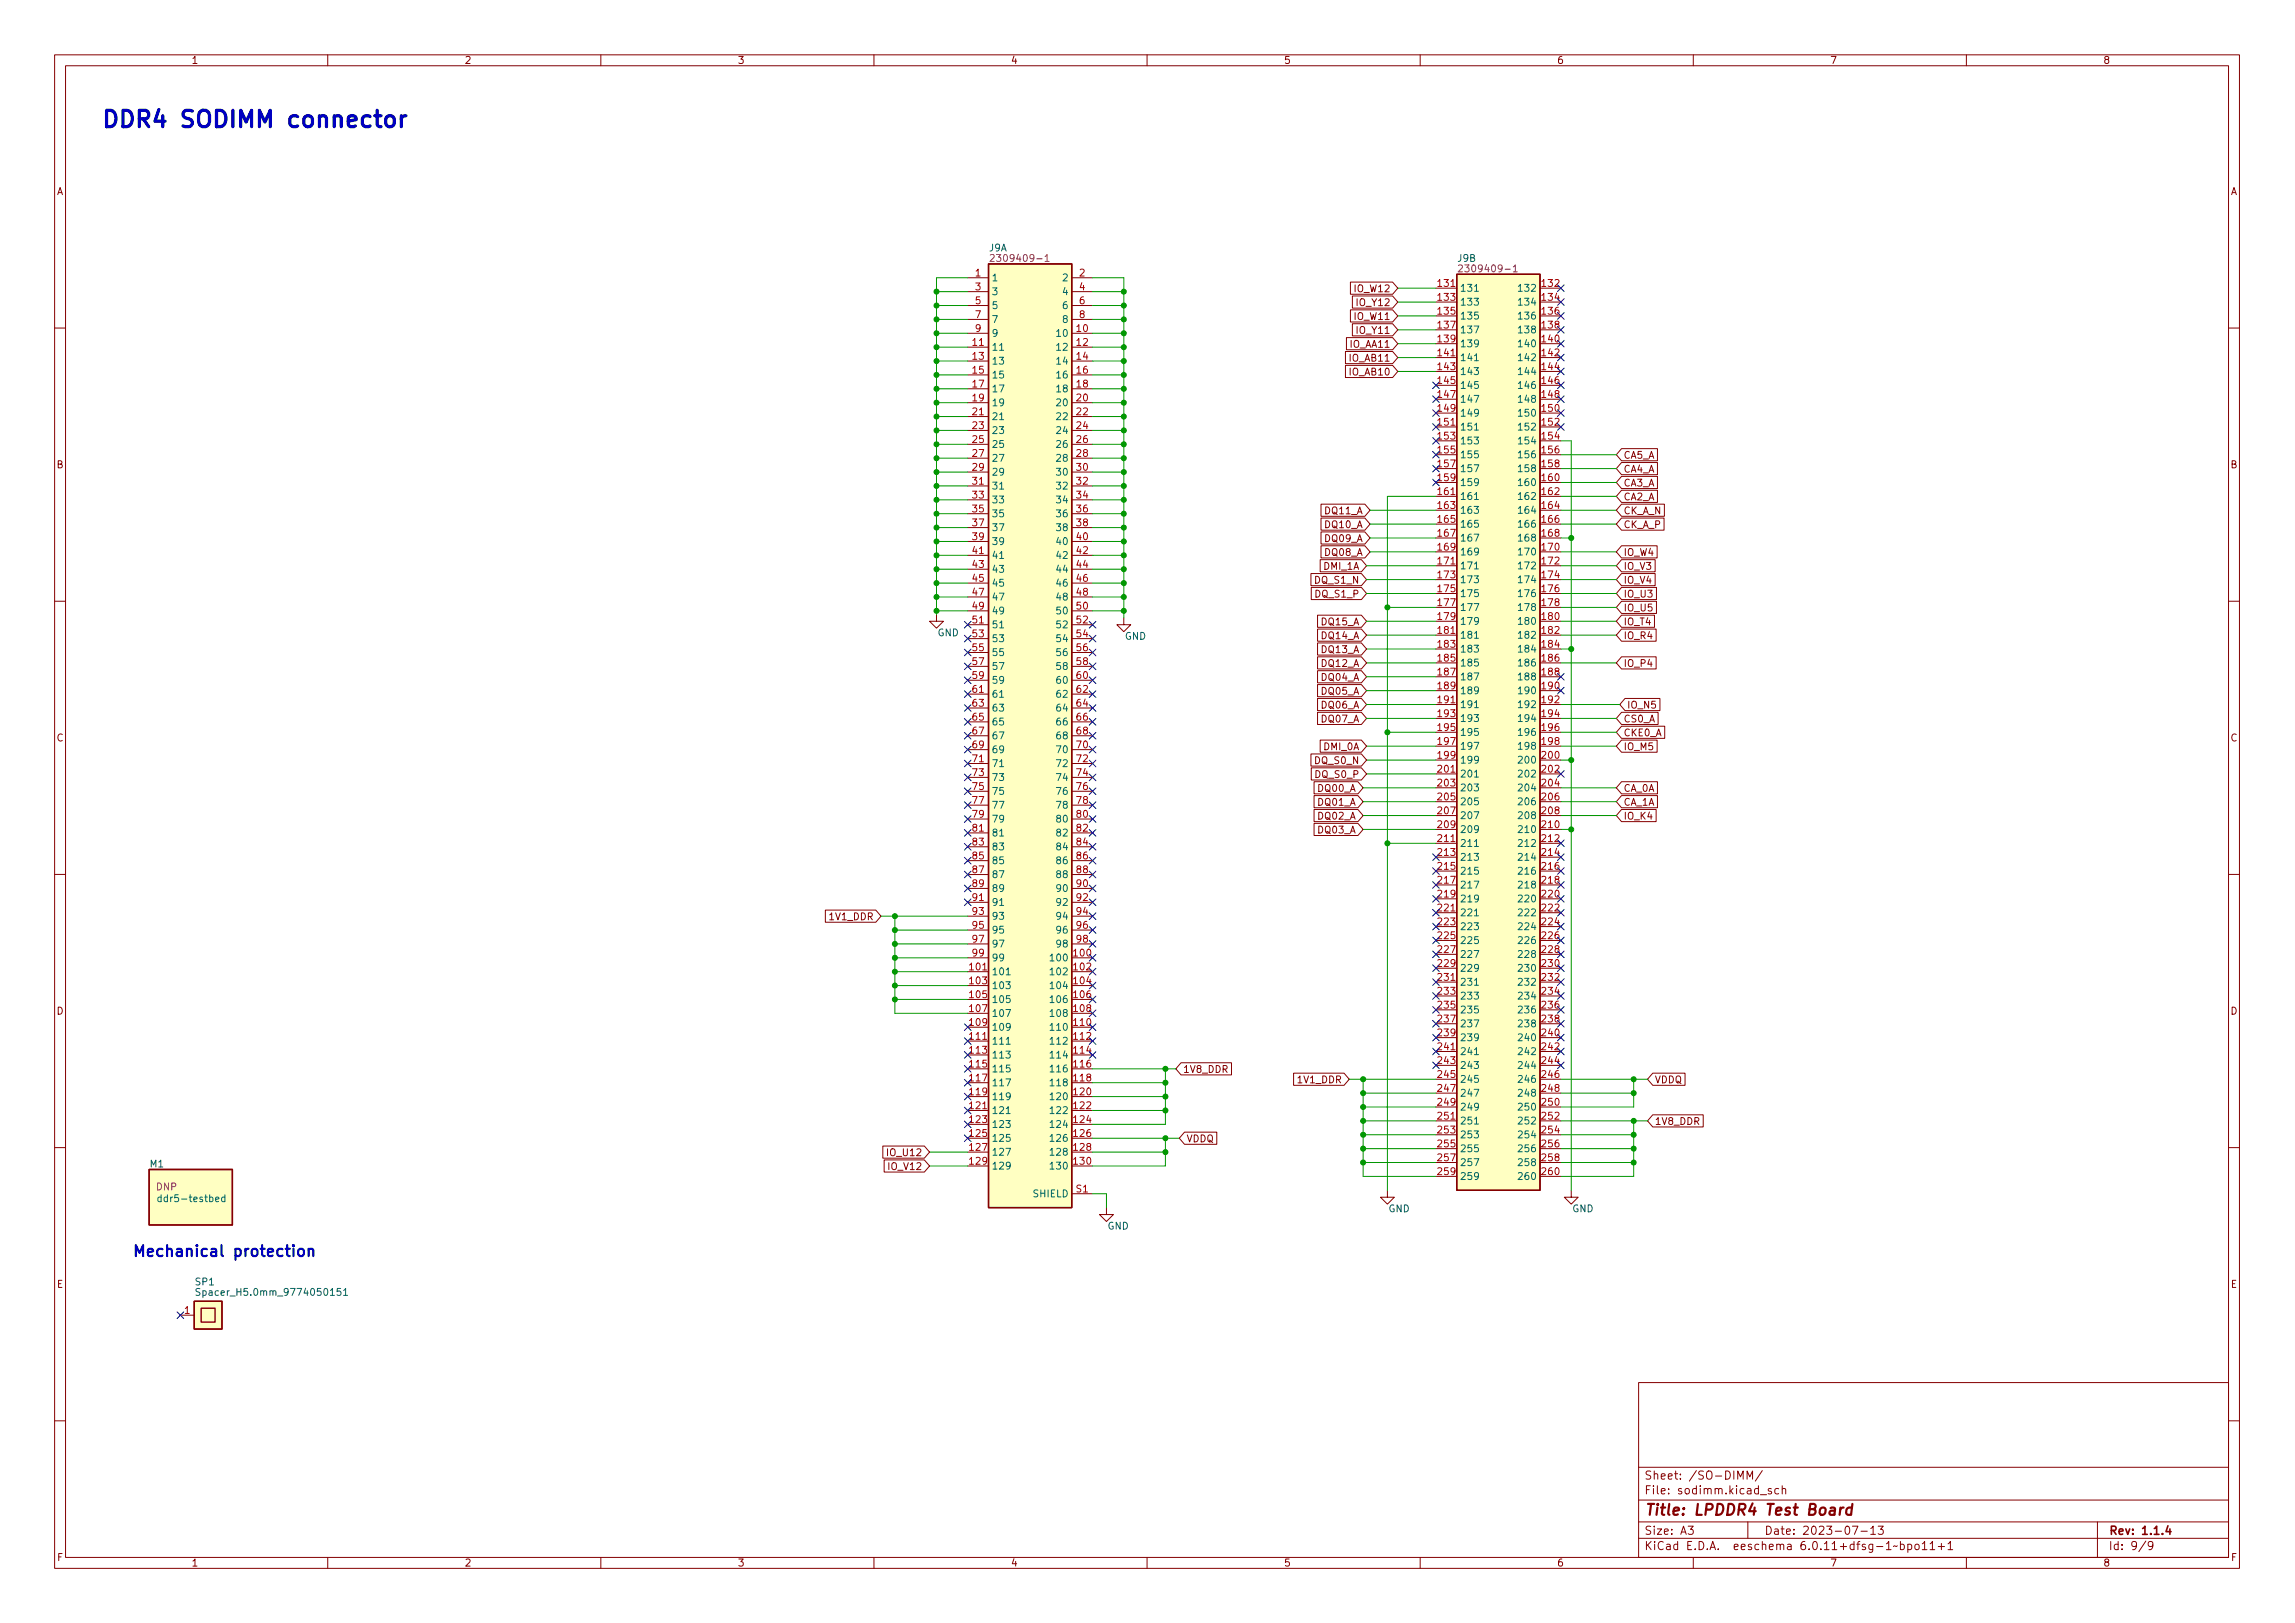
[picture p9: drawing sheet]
<svg xmlns="http://www.w3.org/2000/svg" width="420mm" height="297mm" viewBox="0 0 420 297" stroke-linecap="round" stroke-linejoin="round" font-family="sans-serif">
<defs><g id="words">
<g font-size="4.2" fill="#0000c2">
<text x="18.4" y="23.3">DDR4</text>
<text x="33.1" y="23.3">SODIMM</text>
<text x="53.3" y="23.3">connector</text>
</g>
<g font-size="2.8" fill="#0000c2">
<text x="24.1" y="230">Mechanical</text>
<text x="42.8" y="230">protection</text>
</g>
<g font-size="2.8" fill="#840000">
<text x="301" y="277.9">Title:</text>
<text x="310.2" y="277.9">LPDDR4</text>
<text x="323.7" y="277.9">Test</text>
<text x="331.6" y="277.9">Board</text>
</g>
<g font-size="2.1" fill="#840000">
<text x="301" y="273.9">File:</text>
<text x="301" y="271.2">Sheet:</text>
<text x="307.4" y="273.9">sodimm.kicad_sch</text>
<text x="309.2" y="271.2">/SO-DIMM/</text>
<text x="301" y="281.3">Size:</text>
<text x="307.6" y="281.3">A3</text>
<text x="323" y="281.3">Date:</text>
<text x="330" y="281.3">2023-07-13</text>
<text x="386" y="281.3">Rev:</text>
<text x="392.1" y="281.3">1.1.4</text>
<text x="301" y="284.1">KiCad</text>
<text x="308.7" y="284.1">E.D.A.</text>
<text x="317.6" y="284.1">eeschema</text>
<text x="330" y="284.1">6.0.11+dfsg-1~bpo11+1</text>
<text x="386" y="284.1">Id:</text>
<text x="390.1" y="284.1">9/9</text>
</g>
<g font-size="1.8" fill="#840000">
<text x="35" y="12.1">1</text>
<text x="85" y="12.1">2</text>
<text x="135" y="12.1">3</text>
<text x="185" y="12.1">4</text>
<text x="235" y="12.1">5</text>
<text x="285" y="12.1">6</text>
<text x="335" y="12.1">7</text>
<text x="385" y="12.1">8</text>
<text x="10.4" y="36.1">A</text>
<text x="408.4" y="36.1">A</text>
<text x="247.7" y="53.9">IO_W12</text>
<text x="247.7" y="58.9">IO_W11</text>
<text x="248.1" y="56.4">IO_Y12</text>
<text x="247" y="64">IO_AA11</text>
<text x="248.1" y="61.5">IO_Y11</text>
<text x="246.8" y="66.6">IO_AB11</text>
<text x="246.8" y="69.1">IO_AB10</text>
<text x="10.3" y="86.1">B</text>
<text x="297.2" y="89.4">CA3_A</text>
<text x="297.2" y="84.3">CA5_A</text>
<text x="297.2" y="86.9">CA4_A</text>
<text x="408.3" y="86.1">B</text>
<text x="242.3" y="94.5">DQ11_A</text>
<text x="297.2" y="92">CA2_A</text>
<text x="297.2" y="94.5">CK_A_N</text>
<text x="242.3" y="99.6">DQ09_A</text>
<text x="242.3" y="97">DQ10_A</text>
<text x="297.2" y="97">CK_A_P</text>
<text x="240.5" y="107.2">DQ_S1_N</text>
<text x="242.2" y="104.7">DMI_1A</text>
<text x="242.3" y="102.1">DQ08_A</text>
<text x="297.2" y="107.2">IO_V4</text>
<text x="297.2" y="102.1">IO_W4</text>
<text x="297.2" y="104.7">IO_V3</text>
<text x="240.5" y="109.7">DQ_S1_P</text>
<text x="297.2" y="112.3">IO_U5</text>
<text x="297.2" y="109.7">IO_U3</text>
<text x="241.7" y="114.8">DQ15_A</text>
<text x="241.7" y="117.4">DQ14_A</text>
<text x="241.7" y="119.9">DQ13_A</text>
<text x="297.2" y="117.4">IO_R4</text>
<text x="297.2" y="114.8">IO_T4</text>
<text x="241.7" y="122.4">DQ12_A</text>
<text x="241.7" y="125">DQ04_A</text>
<text x="297.2" y="122.4">IO_P4</text>
<text x="241.7" y="127.5">DQ05_A</text>
<text x="241.7" y="130.1">DQ06_A</text>
<text x="297.8" y="130.1">IO_N5</text>
<text x="10.3" y="136.1">C</text>
<text x="241.7" y="132.6">DQ07_A</text>
<text x="242.2" y="137.7">DMI_0A</text>
<text x="297.2" y="137.7">IO_M5</text>
<text x="297.2" y="135.1">CKE0_A</text>
<text x="297.2" y="132.6">CS0_A</text>
<text x="408.3" y="136.1">C</text>
<text x="240.5" y="140.2">DQ_S0_N</text>
<text x="240.5" y="142.8">DQ_S0_P</text>
<text x="241.1" y="145.3">DQ00_A</text>
<text x="241.1" y="147.8">DQ01_A</text>
<text x="297.2" y="145.3">CA_0A</text>
<text x="297.2" y="147.8">CA_1A</text>
<text x="241.1" y="152.9">DQ03_A</text>
<text x="241.1" y="150.4">DQ02_A</text>
<text x="297.2" y="150.4">IO_K4</text>
<text x="151.6" y="168.8">1V1_DDR</text>
<text x="10.3" y="186.1">D</text>
<text x="408.3" y="186.1">D</text>
<text x="216.5" y="196.7">1V8_DDR</text>
<text x="237.3" y="198.6">1V1_DDR</text>
<text x="302.9" y="198.6">VDDQ</text>
<text x="217.2" y="209.4">VDDQ</text>
<text x="302.9" y="206.3">1V8_DDR</text>
<text x="162.1" y="212">IO_U12</text>
<text x="162.3" y="214.5">IO_V12</text>
<text x="10.3" y="236.1">E</text>
<text x="408.3" y="236.1">E</text>
<text x="10.4" y="286.1">F</text>
<text x="35" y="287.1">1</text>
<text x="85" y="287.1">2</text>
<text x="135" y="287.1">3</text>
<text x="185" y="287.1">4</text>
<text x="235" y="287.1">5</text>
<text x="285" y="287.1">6</text>
<text x="335" y="287.1">7</text>
<text x="385" y="287.1">8</text>
<text x="408.4" y="286.1">F</text>
</g>
<g font-size="1.8" fill="#006464">
<text x="181" y="46.4">J9A</text>
<text x="181.5" y="51.9">1</text>
<text x="194.3" y="51.9">2</text>
<text x="266.7" y="48.3">J9B</text>
<text x="267.2" y="53.8">131</text>
<text x="277.6" y="53.8">132</text>
<text x="181.5" y="54.4">3</text>
<text x="181.5" y="56.9">5</text>
<text x="181.5" y="59.5">7</text>
<text x="194.3" y="54.4">4</text>
<text x="194.3" y="56.9">6</text>
<text x="194.3" y="59.5">8</text>
<text x="267.2" y="56.3">133</text>
<text x="267.2" y="58.8">135</text>
<text x="277.6" y="56.3">134</text>
<text x="277.6" y="58.8">136</text>
<text x="181.5" y="64.6">11</text>
<text x="181.5" y="62">9</text>
<text x="193.1" y="62">10</text>
<text x="193.1" y="64.6">12</text>
<text x="267.2" y="61.4">137</text>
<text x="267.2" y="63.9">139</text>
<text x="277.6" y="61.4">138</text>
<text x="277.6" y="63.9">140</text>
<text x="181.5" y="67.1">13</text>
<text x="181.5" y="69.6">15</text>
<text x="193.1" y="67.1">14</text>
<text x="193.1" y="69.6">16</text>
<text x="267.2" y="66.5">141</text>
<text x="267.2" y="69">143</text>
<text x="267.2" y="71.5">145</text>
<text x="277.6" y="66.5">142</text>
<text x="277.6" y="69">144</text>
<text x="277.6" y="71.5">146</text>
<text x="181.5" y="72.2">17</text>
<text x="181.5" y="74.7">19</text>
<text x="181.5" y="77.3">21</text>
<text x="193.1" y="72.2">18</text>
<text x="193.1" y="74.7">20</text>
<text x="193.1" y="77.3">22</text>
<text x="267.2" y="74.1">147</text>
<text x="267.2" y="76.6">149</text>
<text x="277.6" y="74.1">148</text>
<text x="277.6" y="76.6">150</text>
<text x="181.5" y="79.8">23</text>
<text x="181.5" y="82.3">25</text>
<text x="193.1" y="79.8">24</text>
<text x="193.1" y="82.3">26</text>
<text x="267.2" y="79.2">151</text>
<text x="267.2" y="81.7">153</text>
<text x="277.6" y="79.2">152</text>
<text x="277.6" y="81.7">154</text>
<text x="181.5" y="84.9">27</text>
<text x="181.5" y="87.4">29</text>
<text x="181.5" y="90">31</text>
<text x="193.1" y="84.9">28</text>
<text x="193.1" y="87.4">30</text>
<text x="193.1" y="90">32</text>
<text x="267.2" y="84.2">155</text>
<text x="267.2" y="86.8">157</text>
<text x="267.2" y="89.3">159</text>
<text x="277.6" y="84.2">156</text>
<text x="277.6" y="86.8">158</text>
<text x="277.6" y="89.3">160</text>
<text x="181.5" y="92.5">33</text>
<text x="181.5" y="95">35</text>
<text x="193.1" y="92.5">34</text>
<text x="193.1" y="95">36</text>
<text x="267.2" y="91.9">161</text>
<text x="267.2" y="94.4">163</text>
<text x="277.6" y="91.9">162</text>
<text x="277.6" y="94.4">164</text>
<text x="181.5" y="97.6">37</text>
<text x="181.5" y="100.1">39</text>
<text x="193.1" y="97.6">38</text>
<text x="193.1" y="100.1">40</text>
<text x="267.2" y="96.9">165</text>
<text x="267.2" y="99.5">167</text>
<text x="277.6" y="96.9">166</text>
<text x="277.6" y="99.5">168</text>
<text x="181.5" y="102.7">41</text>
<text x="181.5" y="105.2">43</text>
<text x="181.5" y="107.7">45</text>
<text x="193.1" y="102.7">42</text>
<text x="193.1" y="105.2">44</text>
<text x="193.1" y="107.7">46</text>
<text x="267.2" y="102">169</text>
<text x="267.2" y="104.6">171</text>
<text x="267.2" y="107.1">173</text>
<text x="277.6" y="102">170</text>
<text x="277.6" y="104.6">172</text>
<text x="277.6" y="107.1">174</text>
<text x="181.5" y="110.3">47</text>
<text x="181.5" y="112.8">49</text>
<text x="193.1" y="110.3">48</text>
<text x="193.1" y="112.8">50</text>
<text x="267.2" y="109.6">175</text>
<text x="267.2" y="112.2">177</text>
<text x="277.6" y="109.6">176</text>
<text x="277.6" y="112.2">178</text>
<text x="171.6" y="116.8">GND</text>
<text x="181.5" y="115.4">51</text>
<text x="181.5" y="117.9">53</text>
<text x="193.1" y="115.4">52</text>
<text x="193.1" y="117.9">54</text>
<text x="205.9" y="117.5">GND</text>
<text x="267.2" y="114.7">179</text>
<text x="267.2" y="117.3">181</text>
<text x="267.2" y="119.8">183</text>
<text x="277.6" y="114.7">180</text>
<text x="277.6" y="117.3">182</text>
<text x="277.6" y="119.8">184</text>
<text x="181.5" y="120.4">55</text>
<text x="181.5" y="123">57</text>
<text x="181.5" y="125.5">59</text>
<text x="193.1" y="120.4">56</text>
<text x="193.1" y="123">58</text>
<text x="193.1" y="125.5">60</text>
<text x="267.2" y="122.3">185</text>
<text x="267.2" y="124.9">187</text>
<text x="277.6" y="122.3">186</text>
<text x="277.6" y="124.9">188</text>
<text x="181.5" y="128.1">61</text>
<text x="181.5" y="130.6">63</text>
<text x="193.1" y="128.1">62</text>
<text x="193.1" y="130.6">64</text>
<text x="267.2" y="127.4">189</text>
<text x="267.2" y="130">191</text>
<text x="277.6" y="127.4">190</text>
<text x="277.6" y="130">192</text>
<text x="181.5" y="133.1">65</text>
<text x="181.5" y="135.7">67</text>
<text x="193.1" y="133.1">66</text>
<text x="193.1" y="135.7">68</text>
<text x="267.2" y="132.5">193</text>
<text x="267.2" y="135">195</text>
<text x="267.2" y="137.6">197</text>
<text x="277.6" y="132.5">194</text>
<text x="277.6" y="135">196</text>
<text x="277.6" y="137.6">198</text>
<text x="181.5" y="138.2">69</text>
<text x="181.5" y="140.8">71</text>
<text x="181.5" y="143.3">73</text>
<text x="193.1" y="138.2">70</text>
<text x="193.1" y="140.8">72</text>
<text x="193.1" y="143.3">74</text>
<text x="267.2" y="140.1">199</text>
<text x="267.2" y="142.7">201</text>
<text x="277.6" y="140.1">200</text>
<text x="277.6" y="142.7">202</text>
<text x="181.5" y="145.8">75</text>
<text x="181.5" y="148.4">77</text>
<text x="193.1" y="145.8">76</text>
<text x="193.1" y="148.4">78</text>
<text x="267.2" y="145.2">203</text>
<text x="267.2" y="147.7">205</text>
<text x="277.6" y="145.2">204</text>
<text x="277.6" y="147.7">206</text>
<text x="181.5" y="150.9">79</text>
<text x="181.5" y="153.5">81</text>
<text x="181.5" y="156">83</text>
<text x="193.1" y="150.9">80</text>
<text x="193.1" y="153.5">82</text>
<text x="193.1" y="156">84</text>
<text x="267.2" y="150.3">207</text>
<text x="267.2" y="152.8">209</text>
<text x="267.2" y="155.4">211</text>
<text x="277.6" y="150.3">208</text>
<text x="277.6" y="152.8">210</text>
<text x="277.6" y="155.4">212</text>
<text x="181.5" y="158.5">85</text>
<text x="181.5" y="161.1">87</text>
<text x="193.1" y="158.5">86</text>
<text x="193.1" y="161.1">88</text>
<text x="267.2" y="157.9">213</text>
<text x="267.2" y="160.4">215</text>
<text x="277.6" y="157.9">214</text>
<text x="277.6" y="160.4">216</text>
<text x="181.5" y="163.6">89</text>
<text x="181.5" y="166.2">91</text>
<text x="193.1" y="163.6">90</text>
<text x="193.1" y="166.2">92</text>
<text x="267.2" y="163">217</text>
<text x="267.2" y="165.5">219</text>
<text x="277.6" y="163">218</text>
<text x="277.6" y="165.5">220</text>
<text x="181.5" y="168.7">93</text>
<text x="181.5" y="171.2">95</text>
<text x="181.5" y="173.8">97</text>
<text x="193.1" y="168.7">94</text>
<text x="193.1" y="171.2">96</text>
<text x="193.1" y="173.8">98</text>
<text x="267.2" y="168.1">221</text>
<text x="267.2" y="170.6">223</text>
<text x="267.2" y="173.1">225</text>
<text x="277.6" y="168.1">222</text>
<text x="277.6" y="170.6">224</text>
<text x="277.6" y="173.1">226</text>
<text x="181.5" y="178.9">101</text>
<text x="181.5" y="176.3">99</text>
<text x="191.9" y="176.3">100</text>
<text x="191.9" y="178.9">102</text>
<text x="267.2" y="175.7">227</text>
<text x="267.2" y="178.2">229</text>
<text x="277.6" y="175.7">228</text>
<text x="277.6" y="178.2">230</text>
<text x="181.5" y="181.4">103</text>
<text x="181.5" y="183.9">105</text>
<text x="191.9" y="181.4">104</text>
<text x="191.9" y="183.9">106</text>
<text x="267.2" y="180.8">231</text>
<text x="267.2" y="183.3">233</text>
<text x="267.2" y="185.8">235</text>
<text x="277.6" y="180.8">232</text>
<text x="277.6" y="183.3">234</text>
<text x="277.6" y="185.8">236</text>
<text x="181.5" y="186.5">107</text>
<text x="181.5" y="189">109</text>
<text x="181.5" y="191.6">111</text>
<text x="191.9" y="186.5">108</text>
<text x="191.9" y="189">110</text>
<text x="191.9" y="191.6">112</text>
<text x="267.2" y="188.4">237</text>
<text x="267.2" y="190.9">239</text>
<text x="277.6" y="188.4">238</text>
<text x="277.6" y="190.9">240</text>
<text x="181.5" y="194.1">113</text>
<text x="181.5" y="196.6">115</text>
<text x="191.9" y="194.1">114</text>
<text x="191.9" y="196.6">116</text>
<text x="267.2" y="193.5">241</text>
<text x="267.2" y="196">243</text>
<text x="277.6" y="193.5">242</text>
<text x="277.6" y="196">244</text>
<text x="181.5" y="199.2">117</text>
<text x="181.5" y="201.7">119</text>
<text x="191.9" y="199.2">118</text>
<text x="191.9" y="201.7">120</text>
<text x="267.2" y="198.5">245</text>
<text x="267.2" y="201.1">247</text>
<text x="267.2" y="203.6">249</text>
<text x="277.6" y="198.5">246</text>
<text x="277.6" y="201.1">248</text>
<text x="277.6" y="203.6">250</text>
<text x="181.5" y="204.3">121</text>
<text x="181.5" y="206.8">123</text>
<text x="181.5" y="209.3">125</text>
<text x="191.9" y="204.3">122</text>
<text x="191.9" y="206.8">124</text>
<text x="191.9" y="209.3">126</text>
<text x="267.2" y="206.2">251</text>
<text x="267.2" y="208.7">253</text>
<text x="277.6" y="206.2">252</text>
<text x="277.6" y="208.7">254</text>
<text x="27.3" y="214">M1</text>
<text x="181.5" y="211.9">127</text>
<text x="181.5" y="214.4">129</text>
<text x="191.9" y="211.9">128</text>
<text x="191.9" y="214.4">130</text>
<text x="267.2" y="211.2">255</text>
<text x="267.2" y="213.8">257</text>
<text x="277.6" y="211.2">256</text>
<text x="277.6" y="213.8">258</text>
<text x="28.6" y="220.4">ddr5-testbed</text>
<text x="189" y="219.5">SHIELD</text>
<text x="267.2" y="216.3">259</text>
<text x="277.6" y="216.3">260</text>
<text x="202.7" y="225.4">GND</text>
<text x="254.1" y="222.2">GND</text>
<text x="287.8" y="222.2">GND</text>
<text x="35.6" y="237.5">Spacer_H5.0mm_9774050151</text>
<text x="35.6" y="235.6">SP1</text>
</g>
<g font-size="1.8" fill="#a90000">
<text x="178.4" y="50.6">1</text>
<text x="178.4" y="53.1">3</text>
<text x="197.4" y="50.6">2</text>
<text x="197.4" y="53.1">4</text>
<text x="262.9" y="52.5">131</text>
<text x="282" y="52.5">132</text>
<text x="178.4" y="55.7">5</text>
<text x="178.4" y="58.2">7</text>
<text x="197.4" y="55.7">6</text>
<text x="197.4" y="58.2">8</text>
<text x="262.9" y="55">133</text>
<text x="262.9" y="57.6">135</text>
<text x="282" y="55">134</text>
<text x="282" y="57.6">136</text>
<text x="177.8" y="63.3">11</text>
<text x="177.8" y="65.8">13</text>
<text x="178.4" y="60.7">9</text>
<text x="196.8" y="60.7">10</text>
<text x="196.8" y="63.3">12</text>
<text x="196.8" y="65.8">14</text>
<text x="262.9" y="60.1">137</text>
<text x="262.9" y="62.6">139</text>
<text x="262.9" y="65.2">141</text>
<text x="282" y="60.1">138</text>
<text x="282" y="62.6">140</text>
<text x="282" y="65.2">142</text>
<text x="177.8" y="68.4">15</text>
<text x="177.8" y="70.9">17</text>
<text x="196.8" y="68.4">16</text>
<text x="196.8" y="70.9">18</text>
<text x="262.9" y="67.7">143</text>
<text x="262.9" y="70.3">145</text>
<text x="282" y="67.7">144</text>
<text x="282" y="70.3">146</text>
<text x="177.8" y="73.4">19</text>
<text x="177.8" y="76">21</text>
<text x="196.8" y="73.4">20</text>
<text x="196.8" y="76">22</text>
<text x="262.9" y="72.8">147</text>
<text x="262.9" y="75.3">149</text>
<text x="262.9" y="77.9">151</text>
<text x="282" y="72.8">148</text>
<text x="282" y="75.3">150</text>
<text x="282" y="77.9">152</text>
<text x="177.8" y="78.5">23</text>
<text x="177.8" y="81.1">25</text>
<text x="177.8" y="83.6">27</text>
<text x="196.8" y="78.5">24</text>
<text x="196.8" y="81.1">26</text>
<text x="196.8" y="83.6">28</text>
<text x="262.9" y="80.4">153</text>
<text x="262.9" y="83">155</text>
<text x="282" y="80.4">154</text>
<text x="282" y="83">156</text>
<text x="177.8" y="86.1">29</text>
<text x="177.8" y="88.7">31</text>
<text x="196.8" y="86.1">30</text>
<text x="196.8" y="88.7">32</text>
<text x="262.9" y="85.5">157</text>
<text x="262.9" y="88">159</text>
<text x="282" y="85.5">158</text>
<text x="282" y="88">160</text>
<text x="177.8" y="91.2">33</text>
<text x="177.8" y="93.8">35</text>
<text x="196.8" y="91.2">34</text>
<text x="196.8" y="93.8">36</text>
<text x="262.9" y="90.6">161</text>
<text x="262.9" y="93.1">163</text>
<text x="262.9" y="95.7">165</text>
<text x="282" y="90.6">162</text>
<text x="282" y="93.1">164</text>
<text x="282" y="95.7">166</text>
<text x="177.8" y="96.3">37</text>
<text x="177.8" y="98.8">39</text>
<text x="177.8" y="101.4">41</text>
<text x="196.8" y="96.3">38</text>
<text x="196.8" y="98.8">40</text>
<text x="196.8" y="101.4">42</text>
<text x="262.9" y="98.2">167</text>
<text x="262.9" y="100.7">169</text>
<text x="282" y="98.2">168</text>
<text x="282" y="100.7">170</text>
<text x="177.8" y="103.9">43</text>
<text x="177.8" y="106.5">45</text>
<text x="196.8" y="103.9">44</text>
<text x="196.8" y="106.5">46</text>
<text x="262.9" y="103.3">171</text>
<text x="262.9" y="105.8">173</text>
<text x="282" y="103.3">172</text>
<text x="282" y="105.8">174</text>
<text x="177.8" y="109">47</text>
<text x="177.8" y="111.5">49</text>
<text x="196.8" y="109">48</text>
<text x="196.8" y="111.5">50</text>
<text x="262.9" y="108.4">175</text>
<text x="262.9" y="110.9">177</text>
<text x="262.9" y="113.4">179</text>
<text x="282" y="108.4">176</text>
<text x="282" y="110.9">178</text>
<text x="282" y="113.4">180</text>
<text x="177.8" y="114.1">51</text>
<text x="177.8" y="116.6">53</text>
<text x="177.8" y="119.2">55</text>
<text x="196.8" y="114.1">52</text>
<text x="196.8" y="116.6">54</text>
<text x="196.8" y="119.2">56</text>
<text x="262.9" y="116">181</text>
<text x="262.9" y="118.5">183</text>
<text x="282" y="116">182</text>
<text x="282" y="118.5">184</text>
<text x="177.8" y="121.7">57</text>
<text x="177.8" y="124.2">59</text>
<text x="196.8" y="121.7">58</text>
<text x="196.8" y="124.2">60</text>
<text x="262.9" y="121.1">185</text>
<text x="262.9" y="123.6">187</text>
<text x="282" y="121.1">186</text>
<text x="282" y="123.6">188</text>
<text x="177.8" y="126.8">61</text>
<text x="177.8" y="129.3">63</text>
<text x="177.8" y="131.9">65</text>
<text x="196.8" y="126.8">62</text>
<text x="196.8" y="129.3">64</text>
<text x="196.8" y="131.9">66</text>
<text x="262.9" y="126.1">189</text>
<text x="262.9" y="128.7">191</text>
<text x="262.9" y="131.2">193</text>
<text x="282" y="126.1">190</text>
<text x="282" y="128.7">192</text>
<text x="282" y="131.2">194</text>
<text x="177.8" y="134.4">67</text>
<text x="177.8" y="136.9">69</text>
<text x="196.8" y="134.4">68</text>
<text x="196.8" y="136.9">70</text>
<text x="262.9" y="133.8">195</text>
<text x="262.9" y="136.3">197</text>
<text x="282" y="133.8">196</text>
<text x="282" y="136.3">198</text>
<text x="177.8" y="139.5">71</text>
<text x="177.8" y="142">73</text>
<text x="196.8" y="139.5">72</text>
<text x="196.8" y="142">74</text>
<text x="262.9" y="138.8">199</text>
<text x="262.9" y="141.4">201</text>
<text x="262.9" y="143.9">203</text>
<text x="282" y="138.8">200</text>
<text x="282" y="141.4">202</text>
<text x="282" y="143.9">204</text>
<text x="177.8" y="144.6">75</text>
<text x="177.8" y="147.1">77</text>
<text x="177.8" y="149.6">79</text>
<text x="196.8" y="144.6">76</text>
<text x="196.8" y="147.1">78</text>
<text x="196.8" y="149.6">80</text>
<text x="262.9" y="146.5">205</text>
<text x="262.9" y="149">207</text>
<text x="282" y="146.5">206</text>
<text x="282" y="149">208</text>
<text x="177.8" y="152.2">81</text>
<text x="177.8" y="154.7">83</text>
<text x="196.8" y="152.2">82</text>
<text x="196.8" y="154.7">84</text>
<text x="262.9" y="151.5">209</text>
<text x="262.9" y="154.1">211</text>
<text x="282" y="151.5">210</text>
<text x="282" y="154.1">212</text>
<text x="177.8" y="157.3">85</text>
<text x="177.8" y="159.8">87</text>
<text x="196.8" y="157.3">86</text>
<text x="196.8" y="159.8">88</text>
<text x="262.9" y="156.6">213</text>
<text x="262.9" y="159.2">215</text>
<text x="262.9" y="161.7">217</text>
<text x="282" y="156.6">214</text>
<text x="282" y="159.2">216</text>
<text x="282" y="161.7">218</text>
<text x="177.8" y="162.3">89</text>
<text x="177.8" y="164.9">91</text>
<text x="177.8" y="167.4">93</text>
<text x="196.8" y="162.3">90</text>
<text x="196.8" y="164.9">92</text>
<text x="196.8" y="167.4">94</text>
<text x="262.9" y="164.2">219</text>
<text x="262.9" y="166.8">221</text>
<text x="282" y="164.2">220</text>
<text x="282" y="166.8">222</text>
<text x="177.8" y="170">95</text>
<text x="177.8" y="172.5">97</text>
<text x="196.8" y="170">96</text>
<text x="196.8" y="172.5">98</text>
<text x="262.9" y="169.3">223</text>
<text x="262.9" y="171.9">225</text>
<text x="282" y="169.3">224</text>
<text x="282" y="171.9">226</text>
<text x="177.2" y="177.6">101</text>
<text x="177.8" y="175">99</text>
<text x="196.2" y="175">100</text>
<text x="196.2" y="177.6">102</text>
<text x="262.9" y="174.4">227</text>
<text x="262.9" y="176.9">229</text>
<text x="262.9" y="179.5">231</text>
<text x="282" y="174.4">228</text>
<text x="282" y="176.9">230</text>
<text x="282" y="179.5">232</text>
<text x="177.2" y="180.1">103</text>
<text x="177.2" y="182.7">105</text>
<text x="177.2" y="185.2">107</text>
<text x="196.2" y="180.1">104</text>
<text x="196.2" y="182.7">106</text>
<text x="196.2" y="185.2">108</text>
<text x="262.9" y="182">233</text>
<text x="262.9" y="184.6">235</text>
<text x="282" y="182">234</text>
<text x="282" y="184.6">236</text>
<text x="177.2" y="187.7">109</text>
<text x="177.2" y="190.3">111</text>
<text x="196.2" y="187.7">110</text>
<text x="196.2" y="190.3">112</text>
<text x="262.9" y="187.1">237</text>
<text x="262.9" y="189.6">239</text>
<text x="282" y="187.1">238</text>
<text x="282" y="189.6">240</text>
<text x="177.2" y="192.8">113</text>
<text x="177.2" y="195.4">115</text>
<text x="177.2" y="197.9">117</text>
<text x="196.2" y="192.8">114</text>
<text x="196.2" y="195.4">116</text>
<text x="196.2" y="197.9">118</text>
<text x="262.9" y="192.2">241</text>
<text x="262.9" y="194.7">243</text>
<text x="262.9" y="197.3">245</text>
<text x="282" y="192.2">242</text>
<text x="282" y="194.7">244</text>
<text x="282" y="197.3">246</text>
<text x="177.2" y="200.4">119</text>
<text x="177.2" y="203">121</text>
<text x="196.2" y="200.4">120</text>
<text x="196.2" y="203">122</text>
<text x="262.9" y="199.8">247</text>
<text x="262.9" y="202.3">249</text>
<text x="282" y="199.8">248</text>
<text x="282" y="202.3">250</text>
<text x="177.2" y="205.5">123</text>
<text x="177.2" y="208.1">125</text>
<text x="196.2" y="205.5">124</text>
<text x="196.2" y="208.1">126</text>
<text x="262.9" y="204.9">251</text>
<text x="262.9" y="207.4">253</text>
<text x="262.9" y="210">255</text>
<text x="282" y="204.9">252</text>
<text x="282" y="207.4">254</text>
<text x="282" y="210">256</text>
<text x="177.2" y="210.6">127</text>
<text x="177.2" y="213.1">129</text>
<text x="196.2" y="210.6">128</text>
<text x="196.2" y="213.1">130</text>
<text x="262.9" y="212.5">257</text>
<text x="262.9" y="215">259</text>
<text x="282" y="212.5">258</text>
<text x="282" y="215">260</text>
<text x="196.8" y="218.2">S1</text>
<text x="33.6" y="240.4">1</text>
</g>
<g font-size="1.8" fill="#840084">
<text x="181" y="48.3">2309409-1</text>
<text x="266.7" y="50.2">2309409-1</text>
<text x="28.5" y="218.2">DNP</text>
</g>
</g></defs>
<g fill="none" stroke="#840000" stroke-width=".18">
<path d="M10 10h400v277h-400zM12 12h396v273h-396zM60 10v2M110 10v2M160 10v2M210 10v2M260 10v2M310 10v2M360 10v2M177.2 50.8h3.8M177.2 53.4h3.8M177.2 55.9h3.8"/>
<path d="M177.2 58.5h3.8M196.2 50.8h3.8M196.2 53.4h3.8M196.2 55.9h3.8M196.2 58.5h3.8M247.2 51.6h7.8l.9 1.1-.9 1.2h-7.8zM247.2 56.7h7.8l.9 1.1-.9 1.1h-7.8zM247.6 54.2h7.4l.9 1.1-.9 1.1h-7.4zM247.6 59.3h7.4l.9 1.1-.9 1.1h-7.4zM262.9 52.7h3.8M262.9 55.3h3.8M262.9 57.8h3.8"/>
<path d="M281.9 52.7h3.8M281.9 55.3h3.8M281.9 57.8h3.8M10 60h2M177.2 61h3.8M177.2 63.5h3.8M177.2 66.1h3.8M177.2 68.6h3.8M177.2 71.2h3.8M177.2 73.7h3.8M177.2 76.2h3.8M177.2 78.8h3.8"/>
<path d="M196.2 61h3.8M196.2 63.5h3.8M196.2 66.1h3.8M196.2 68.6h3.8M196.2 71.2h3.8M196.2 73.7h3.8M196.2 76.2h3.8M196.2 78.8h3.8M246.3 64.3h8.7l.9 1.1-.9 1.2h-8.7zM246.3 66.9h8.7l.9 1.1-.9 1.1h-8.7zM246.5 61.8h8.5l.9 1.1-.9 1.1h-8.5zM253.6 66.1h.7"/>
<path d="M262.9 60.4h3.8M262.9 62.9h3.8M262.9 65.4h3.8M262.9 68h3.8M262.9 70.5h3.8M262.9 73.1h3.8M262.9 75.6h3.8M262.9 78.1h3.8M281.9 60.4h3.8M281.9 62.9h3.8M281.9 65.4h3.8M281.9 68h3.8"/>
<path d="M281.9 70.5h3.8M281.9 73.1h3.8M281.9 75.6h3.8M281.9 78.1h3.8M408 60h2M177.2 81.3h3.8M177.2 83.9h3.8M177.2 86.4h3.8M177.2 88.9h3.8M177.2 91.5h3.8M177.2 94h3.8M177.2 96.6h3.8"/>
<path d="M177.2 99.1h3.8M196.2 81.3h3.8M196.2 83.9h3.8M196.2 86.4h3.8M196.2 88.9h3.8M196.2 91.5h3.8M196.2 94h3.8M196.2 96.6h3.8M196.2 99.1h3.8M241.8 92.3h8.1l.9 1.1-.9 1.1h-8.1zM241.8 97.4h8.1l.9 1.1-.9 1.1h-8.1zM241.8 94.8h8.1l.9 1.1-.9 1.1h-8.1z"/>
<path d="M241.8 99.9h8.1l.9 1.1-.9 1.1h-8.1zM262.9 80.7h3.8M262.9 83.2h3.8M262.9 85.8h3.8M262.9 88.3h3.8M262.9 90.8h3.8M262.9 93.4h3.8M262.9 95.9h3.8M262.9 98.5h3.8M281.9 80.7h3.8M281.9 83.2h3.8M281.9 85.8h3.8"/>
<path d="M281.9 88.3h3.8M281.9 90.8h3.8M281.9 93.4h3.8M281.9 95.9h3.8M281.9 98.5h3.8M296.9 89.7h6.5v2.3h-6.5l-1-1.2zM296.9 87.2h6.5v2.2h-6.5l-1-1.1zM296.9 92.3h7.8v2.2h-7.8l-1-1.1zM296.9 82.1h6.5v2.2h-6.5l-1-1.1zM296.9 84.7h6.5v2.2h-6.5l-1-1.1zM296.9 94.8h7.8v2.2h-7.8l-1-1.1zM296.9 99.9h6.5v2.2h-6.5l-1-1.1z"/>
<path d="M10 110h2M171.4 112.4v1.3h1.3l-1.3 1.3-1.2-1.3h1.2M177.2 101.6h3.8M177.2 104.2h3.8M177.2 106.7h3.8M177.2 109.3h3.8M177.2 111.8h3.8M177.2 114.3h3.8M177.2 116.9h3.8M177.2 119.4h3.8M196.2 101.6h3.8M196.2 104.2h3.8"/>
<path d="M196.2 106.7h3.8M196.2 109.3h3.8M196.2 111.8h3.8M196.2 114.3h3.8M196.2 116.9h3.8M196.2 119.4h3.8M205.7 113.1v1.2h1.3l-1.3 1.3-1.2-1.3h1.2M240 105h9.2l1 1.1-1 1.1h-9.2zM240.1 107.5h9.1l1 1.1-1 1.1h-9.1zM241.2 112.6h8l1 1.1-1 1.1h-8zM241.2 115.1h8l1 1.1-1 1.2h-8zM241.2 117.7h8l1 1.1-1 1.1h-8z"/>
<path d="M241.7 102.4h7.5l1 1.1-1 1.2h-7.5zM262.9 101h3.8M262.9 103.5h3.8M262.9 106.1h3.8M262.9 108.6h3.8M262.9 111.2h3.8M262.9 113.7h3.8M262.9 116.2h3.8M262.9 118.8h3.8M281.9 101h3.8M281.9 103.5h3.8M281.9 106.1h3.8"/>
<path d="M281.9 108.6h3.8M281.9 111.2h3.8M281.9 113.7h3.8M281.9 116.2h3.8M281.9 118.8h3.8M296.9 105h6.1v2.2h-6.1l-1-1.1zM296.9 115.1h6.3v2.3h-6.3l-1-1.2zM296.9 112.6h6v2.2h-6l-1-1.1zM296.9 102.4h6.1v2.3h-6.1l-1-1.2zM296.9 110.1h6.4v2.2h-6.4l-1-1.1zM296.9 107.5h6.4v2.2h-6.4l-1-1.1zM408 110h2"/>
<path d="M177.2 122h3.8M177.2 124.5h3.8M177.2 127h3.8M177.2 129.6h3.8M177.2 132.1h3.8M177.2 134.7h3.8M177.2 137.2h3.8M177.2 139.7h3.8M196.2 122h3.8M196.2 124.5h3.8M196.2 127h3.8M196.2 129.6h3.8"/>
<path d="M196.2 132.1h3.8M196.2 134.7h3.8M196.2 137.2h3.8M196.2 139.7h3.8M240 138h9.2l1 1.1-1 1.1h-9.2zM241.2 120.2h8l1 1.1-1 1.1h-8zM241.2 125.3h8l1 1.1-1 1.1h-8zM241.2 127.8h8l1 1.1-1 1.2h-8zM241.2 130.4h8l1 1.1-1 1.1h-8zM241.2 122.8h8l1 1.1-1 1.1h-8zM241.7 135.5h7.5l1 1.1-1 1.1h-7.5zM262.9 121.3h3.8"/>
<path d="M262.9 123.9h3.8M262.9 126.4h3.8M262.9 128.9h3.8M262.9 131.5h3.8M262.9 134h3.8M262.9 136.6h3.8M262.9 139.1h3.8M281.9 121.3h3.8M281.9 123.9h3.8M281.9 126.4h3.8M281.9 128.9h3.8M281.9 131.5h3.8"/>
<path d="M281.9 134h3.8M281.9 136.6h3.8M281.9 139.1h3.8M296.9 135.5h6.5v2.2h-6.5l-1-1.1zM296.9 132.9h7.9v2.2h-7.9l-1-1.1zM296.9 130.4h6.7v2.2h-6.7l-1-1.1zM296.9 120.2h6.3v2.2h-6.3l-1-1.1zM297.5 127.8h6.4v2.3h-6.4l-1-1.2zM177.2 142.3h3.8M177.2 144.8h3.8M177.2 147.4h3.8M177.2 149.9h3.8"/>
<path d="M177.2 152.4h3.8M177.2 155h3.8M177.2 157.5h3.8M196.2 142.3h3.8M196.2 144.8h3.8M196.2 147.4h3.8M196.2 149.9h3.8M196.2 152.4h3.8M196.2 155h3.8M196.2 157.5h3.8M240.1 140.5h9.1l1 1.1-1 1.2h-9.1zM240.6 150.7h8l1 1.1-1 1.1h-8z"/>
<path d="M240.6 148.2h8l1 1.1-1 1.1h-8zM240.6 143.1h8l1 1.1-1 1.1h-8zM240.6 145.6h8l1 1.1-1 1.1h-8zM262.9 141.6h3.8M262.9 144.2h3.8M262.9 146.7h3.8M262.9 149.3h3.8M262.9 151.8h3.8M262.9 154.3h3.8M262.9 156.9h3.8M262.9 159.4h3.8M281.9 141.6h3.8"/>
<path d="M281.9 144.2h3.8M281.9 146.7h3.8M281.9 149.3h3.8M281.9 151.8h3.8M281.9 154.3h3.8M281.9 156.9h3.8M281.9 159.4h3.8M296.9 143.1h6.5v2.2h-6.5l-1-1.1zM296.9 148.2h6.3v2.2h-6.3l-1-1.1zM296.9 145.6h6.5v2.2h-6.5l-1-1.1zM10 160h2M151.1 166.6h9.2l1 1.1-1 1.1h-9.2z"/>
<path d="M177.2 160.1h3.8M177.2 175.3h3.8M177.2 177.8h3.8M177.2 162.6h3.8M177.2 165.1h3.8M177.2 167.7h3.8M177.2 170.2h3.8M177.2 172.8h3.8M196.2 160.1h3.8M196.2 175.3h3.8M196.2 177.8h3.8M196.2 162.6h3.8"/>
<path d="M196.2 165.1h3.8M196.2 167.7h3.8M196.2 170.2h3.8M196.2 172.8h3.8M262.9 162h3.8M262.9 164.5h3.8M262.9 167h3.8M262.9 169.6h3.8M262.9 172.1h3.8M262.9 174.7h3.8M262.9 177.2h3.8M262.9 179.7h3.8"/>
<path d="M281.9 162h3.8M281.9 164.5h3.8M281.9 167h3.8M281.9 169.6h3.8M281.9 172.1h3.8M281.9 174.7h3.8M281.9 177.2h3.8M281.9 179.7h3.8M408 160h2M177.2 180.4h3.8M177.2 182.9h3.8M177.2 185.5h3.8"/>
<path d="M177.2 188h3.8M177.2 190.5h3.8M177.2 193.1h3.8M177.2 195.6h3.8M177.2 198.2h3.8M196.2 180.4h3.8M196.2 182.9h3.8M196.2 185.5h3.8M196.2 188h3.8M196.2 190.5h3.8M196.2 193.1h3.8M196.2 195.6h3.8"/>
<path d="M196.2 198.2h3.8M216.2 194.5h9.3v2.2h-9.3l-.9-1.1zM236.8 196.4h9.3l.9 1.1-.9 1.1h-9.3zM262.9 182.3h3.8M262.9 184.8h3.8M262.9 187.4h3.8M262.9 189.9h3.8M262.9 192.4h3.8M262.9 195h3.8M262.9 197.5h3.8M281.9 182.3h3.8M281.9 184.8h3.8"/>
<path d="M281.9 187.4h3.8M281.9 189.9h3.8M281.9 192.4h3.8M281.9 195h3.8M281.9 197.5h3.8M302.6 196.4h5.9v2.2h-5.9l-1-1.1zM10 210h2M161.6 209.7h7.6l1 1.2-1 1.1h-7.6zM161.9 212.3h7.3l1 1.1-1 1.1h-7.3zM177.2 200.7h3.8M177.2 203.2h3.8M177.2 205.8h3.8"/>
<path d="M177.2 208.3h3.8M177.2 210.9h3.8M177.2 213.4h3.8M196.2 200.7h3.8M196.2 203.2h3.8M196.2 205.8h3.8M196.2 208.3h3.8M196.2 210.9h3.8M196.2 213.4h3.8M196.2 218.5h3.8M216.9 207.2h5.9v2.2h-5.9l-1-1.1zM254 217.8v1.3h1.3l-1.3 1.3-1.3-1.3h1.3"/>
<path d="M262.9 200.1h3.8M262.9 202.6h3.8M262.9 205.1h3.8M262.9 207.7h3.8M262.9 210.2h3.8M262.9 212.8h3.8M262.9 215.3h3.8M281.9 200.1h3.8M281.9 202.6h3.8M281.9 205.1h3.8M281.9 207.7h3.8M281.9 210.2h3.8"/>
<path d="M281.9 212.8h3.8M281.9 215.3h3.8M287.7 217.8v1.3h1.2l-1.2 1.3-1.3-1.3h1.3M302.6 204h9.2v2.3h-9.2l-1-1.2zM408 210h2M202.6 221v1.3h1.2l-1.2 1.3-1.3-1.3h1.3M33 240.7h2.6M300 253h108v32h-108zM10 260h2M300 278.5h108M300 274.5h108M300 268.5h108"/>
<path d="M305.5 273.3v.1M305.5 272.5v.1M307.6 270.6v.1M307.6 269.8v.1M319.9 270.7v-1.5l.4 1.1 .6-1.1v1.5M320 278.5v3M322.6 269.1l-1.2 2M325.6 272.5l-.4-.1-.3 .3v.4l.2 .2h.5M326.3 272.6l.2-.2 .3 .1 .1 .9M326.3 271.9v1.5M342.5 279.7l.4-.4v1.5M343.8 279.3h1l-.5 .6 .4 .1v.7l-.2 .1h-.4l-.3-.1"/>
<path d="M384 278.5v6.5M408 260h2M60 285v2M110 285v2M160 285v2M210 285v2M260 285v2M300 281.5h108M310 285v2M327.3 282.7h.6v.9M327.9 283h-.5a.29 .29 0 0 0-.2 .3 .29 .29 0 0 0 .2 .3l.5-.1M340.7 280.2h1.2"/>
<path d="M342.5 280.8h.9M351.9 283.6h.9M353.4 282.5l.4-.4v1.5M353.4 283.6h.8M354.9 283h1.1M355.4 282.5v1.1M356.6 282.5l.5-.4v1.5M356.6 283.6h.9M360 285v2M394.1 282.8l-.3 .2h-.2l-.3-.2 .1-.6 .4-.1 .3 .2a.99 .99 0 0 1-.4 1.3h-.3"/>
</g>
<path d="M396.9 279.2l-.4 1.1h1" fill="none" stroke="#840000" stroke-width=".3"/>
<g fill="#ffffc2" stroke="#ffffc2" stroke-width=".18">
<path d="M181 48.3h15.2v172.7h-15.2z"/>
<path d="M27.3 214h15.2v10.2h-15.2z"/>
<path d="M35.6 238.2h5v5h-5z"/>
<path d="M266.7 50.2h15.2v167.6h-15.2z"/>
</g>
<path d="M181 48.3h15.2v172.7h-15.2zM266.7 50.2h15.2v167.6h-15.2zM27.3 214h15.2v10.2h-15.2zM35.6 238.2h5v5h-5zM36.8 239.4h2.6v2.6h-2.6z" fill="none" stroke="#840000" stroke-width=".25"/>
<g fill="none" stroke="#006464" stroke-width=".18">
<path d="M269.9 59.7h.8l-.5 1.2M269.9 53.3h.8M280.7 54.5l-.3 .9h.8M183 64.1h.7M183 76.8h.7M269.9 72.4h.8l-.5 1.2M269.9 66h.8M269.9 78.7h.8M280.7 67.2l-.3 .9h.8M280.7 79.9l-.3 .9h.8M183 89.5h.7M269.9 85.1h.8l-.5 1.2"/>
<path d="M269.9 97.8h.8l-.5 1.2M269.9 91.4h.8M280.7 92.6l-.3 .9h.8M183 102.2h.7M183 114.9h.7M269.9 110.5h.8l-.5 1.2M269.9 104.1h.8M269.9 116.8h.8M280.7 105.3l-.3 .9h.8M280.7 118l-.3 .9h.8M183 127.6h.7M269.9 123.2h.8l-.5 1.2"/>
<path d="M269.9 135.9h.8l-.5 1.2M269.9 129.5h.8M280.7 130.7l-.3 .9h.8M183 140.3h.7M183 153h.7M269.9 148.6h.8l-.5 1.2M269.9 142.2h.8M269.9 154.9h.8M280.7 143.4l-.3 .9h.8M280.7 156.1l-.3 .9h.8M183 165.7h.7M184.2 178.4h.7"/>
<path d="M195 179.6l-.3 .9h.7M269.9 161.3h.8l-.5 1.2M269.9 174h.8l-.5 1.2M269.9 167.6h.8M280.7 168.8l-.3 .9h.8M184.2 184.8h.8l-.5 1.2M184.2 197.5h.8l-.5 1.2M184.2 191.1h.7M195 192.3l-.3 .9h.7M269.9 186.7h.8l-.5 1.2M269.9 199.4h.8l-.5 1.2M269.9 180.3h.8"/>
<path d="M269.9 193h.8M280.7 181.5l-.3 .9h.8M280.7 194.2l-.3 .9h.8M39.5 219.5l.6-.1-.1-.3h-.3l-.2 .2v.6h.5M41.2 219.1h-.4l-.2 .2 .1 .6h.5M41.2 218.7v1.2M184.2 210.2h.8l-.5 1.2M184.2 203.8h.7M195 205l-.3 .9h.7M269.9 212.1h.8l-.5 1.2M269.9 205.7h.8M280.7 206.9l-.3 .9h.8"/>
<path d="M59.4 235.9l.2-.1a.68 .68 0 0 1 .4 .6 .68 .68 0 0 1-.4 .7l-.3-.5zM60.5 236.2l.4-.4v1.3M60.5 237.1h.7M62.4 235.8h-.6l-.1 .6 .2-.1 .4 .1 .1 .1v.5l-.2 .1-.5-.1M62.9 236.2l.4-.4v1.3M62.9 237.1h.7"/>
</g>
<g fill="none" stroke="#a90000" stroke-width=".18">
<path d="M265.6 58.8h.8l-.5 1.2M265.6 52.4h.8M285 53.6l-.3 .9h.8M179.3 63.2h.7M179.3 75.9h.7M265.6 71.5h.8l-.5 1.2M265.6 65.1h.8M265.6 77.8h.8M285 66.3l-.3 .9h.8M285 79l-.3 .9h.8M179.3 88.6h.7M265.6 84.2h.8l-.5 1.2"/>
<path d="M265.6 96.9h.8l-.5 1.2M265.6 90.5h.8M285 91.7l-.3 .9h.8M179.3 101.3h.7M179.3 114h.7M265.6 109.6h.8l-.5 1.2M265.6 103.2h.8M265.6 115.9h.8M285 104.4l-.3 .9h.8M285 117.1l-.3 .9h.8M179.3 126.7h.7M179.3 139.4h.7"/>
<path d="M265.6 122.3h.8l-.5 1.2M265.6 135h.8l-.5 1.2M265.6 128.6h.8M285 129.8l-.3 .9h.8M179.3 152.1h.7M265.6 147.7h.8l-.5 1.2M265.6 141.3h.8M265.6 154h.8M285 142.5l-.3 .9h.8M285 155.2l-.3 .9h.8M179.3 164.8h.7M179.9 177.5h.7"/>
<path d="M199.3 178.7l-.3 .9h.8M265.6 160.4h.8l-.5 1.2M265.6 173.1h.8l-.5 1.2M265.6 166.7h.8M265.6 179.4h.8M285 167.9l-.3 .9h.8M179.9 183.9h.8l-.5 1.2M179.9 196.6h.8l-.5 1.2M179.9 190.2h.7M199.3 191.4l-.3 .9h.8M265.6 185.8h.8l-.5 1.2M265.6 198.5h.8l-.5 1.2"/>
<path d="M265.6 192.1h.8M285 180.6l-.3 .9h.8M285 193.3l-.3 .9h.8M179.9 209.3h.8l-.5 1.2M179.9 202.9h.7M199.3 204.1l-.3 .9h.8M265.6 211.2h.8l-.5 1.2M265.6 204.8h.8M285 206l-.3 .9h.8"/>
</g>
<path d="M189.8 47.4h1M191.3 46.9l.4-.3v1.2M191.3 47.8h.8M275.5 49.3h1M277.1 48.8l.3-.3v1.3M277.1 49.8h.7" fill="none" stroke="#840084" stroke-width=".18"/>
<path d="M40.5 227.9v1.7l.3 .3M56.5 228.7a.5 .5 0 0 1 .9 .1v1.1" fill="none" stroke="#0000c2" stroke-width=".4"/>
<g fill="none" stroke="#009600" stroke-width=".18">
<path d="M171.4 53.4h5.8M171.4 55.9h5.8M171.4 58.5h5.8M177.2 50.8h-5.8v61.6M200 50.8h5.7v62.3M200 53.4h5.7M200 55.9h5.7M200 58.5h5.7M255.9 52.7h7M255.9 57.8h7M255.9 55.3h7M171.4 76.2h5.8"/>
<path d="M171.4 78.8h5.8M171.4 61h5.8M171.4 73.7h5.8M171.4 68.6h5.8M171.4 71.2h5.8M171.4 66.1h5.8M171.4 63.5h5.8M200 76.2h5.7M200 78.8h5.7M200 61h5.7M200 73.7h5.7M200 68.6h5.7"/>
<path d="M200 71.2h5.7M200 66.1h5.7M200 63.5h5.7M255.9 68h7M255.9 62.9h7M255.9 60.4h7M255.9 65.4h7M171.4 83.9h5.8M171.4 91.5h5.8M171.4 94h5.8M171.4 81.3h5.8M171.4 99.1h5.8"/>
<path d="M171.4 96.6h5.8M171.4 88.9h5.8M171.4 86.4h5.8M200 83.9h5.7M200 91.5h5.7M200 94h5.7M200 81.3h5.7M200 99.1h5.7M200 96.6h5.7M200 88.9h5.7M200 86.4h5.7M250.8 93.4h12.1"/>
<path d="M250.8 98.5h12.1M250.8 95.9h12.1M262.9 90.8h-8.9v127M285.7 93.4h10.2M285.7 83.2h10.2M285.7 98.5h2M285.7 95.9h10.2M285.7 88.3h10.2M285.7 85.8h10.2M285.7 80.7h2v137.1M285.7 90.8h10.2M171.4 109.3h5.8"/>
<path d="M171.4 106.7h5.8M171.4 111.8h5.8M171.4 104.2h5.8M171.4 101.6h5.8M200 109.3h5.7M200 106.7h5.7M200 111.8h5.7M200 104.2h5.7M200 101.6h5.7M250.2 108.6h12.7M250.2 103.5h12.7M250.2 118.8h12.7"/>
<path d="M250.2 106.1h12.7M250.2 113.7h12.7M250.2 116.2h12.7M250.8 101h12.1M254 111.2h8.9M285.7 108.6h10.2M285.7 103.5h10.2M285.7 111.2h10.2M285.7 101h10.2M285.7 118.8h2M285.7 106.1h10.2M285.7 113.7h10.2"/>
<path d="M285.7 116.2h10.2M250.2 128.9h12.7M250.2 131.5h12.7M250.2 121.3h12.7M250.2 136.6h12.7M250.2 139.1h12.7M250.2 123.9h12.7M250.2 126.4h12.7M254 134h8.9M285.7 128.9h10.8M285.7 131.5h10.2M285.7 121.3h10.2"/>
<path d="M285.7 136.6h10.2M285.7 139.1h2M285.7 134h10.2M249.6 149.3h13.3M249.6 146.7h13.3M249.6 151.8h13.3M249.6 144.2h13.3M250.2 141.6h12.7M254 154.3h8.9M285.7 149.3h10.2M285.7 146.7h10.2M285.7 151.8h2"/>
<path d="M285.7 144.2h10.2M161.3 167.7h15.9M163.8 167.7v17.8h13.4M163.8 170.2h13.4M163.8 172.8h13.4M163.8 177.8h13.4M163.8 175.3h13.4M163.8 180.4h13.4M163.8 182.9h13.4M200 195.6h15.3M200 198.2h13.4M213.4 195.6v10.2h-13.4"/>
<path d="M247 197.5h15.9M249.6 197.5v17.8h13.3M285.7 197.5h15.9M299.1 197.5v5.1h-13.4M170.2 210.9h7M170.2 213.4h7M200 210.9h13.4M200 208.3h15.9M200 218.5h2.6v2.5M200 203.2h13.4M200 200.7h13.4M213.4 208.3v5.1h-13.4"/>
<path d="M249.6 205.1h13.3M249.6 207.7h13.3M249.6 210.2h13.3M249.6 200.1h13.3M249.6 212.8h13.3M249.6 202.6h13.3M285.7 205.1h15.9M285.7 207.7h13.4M285.7 210.2h13.4M285.7 200.1h13.4M285.7 212.8h13.4M299.1 205.1v10.2h-13.4"/>
</g>
<g fill="none" stroke="#000084" stroke-width=".18">
<path d="M285.1 57.2l1.3 1.2M285.1 54.7l1.3 1.2M285.1 52.1l1.3 1.3M285.1 59.8l1.3 1.2M286.4 54.7l-1.3 1.2M286.4 57.2l-1.3 1.2M286.4 52.1l-1.3 1.3M286.4 59.8l-1.3 1.2M262.3 77.5l1.2 1.3M262.3 75l1.2 1.2M262.3 72.5l1.2 1.2M262.3 69.9l1.2 1.2"/>
<path d="M263.5 77.5l-1.2 1.3M263.5 75l-1.2 1.2M263.5 72.5l-1.2 1.2M263.5 69.9l-1.2 1.2M285.1 67.4l1.3 1.2M285.1 64.8l1.3 1.3M285.1 75l1.3 1.2M285.1 77.5l1.3 1.3M285.1 69.9l1.3 1.2M285.1 72.5l1.3 1.2M285.1 62.3l1.3 1.2M286.4 67.4l-1.3 1.2"/>
<path d="M286.4 64.8l-1.3 1.3M286.4 75l-1.3 1.2M286.4 77.5l-1.3 1.3M286.4 69.9l-1.3 1.2M286.4 72.5l-1.3 1.2M286.4 62.3l-1.3 1.2M262.3 82.6l1.2 1.2M262.3 80.1l1.2 1.2M262.3 85.2l1.2 1.2M262.3 87.7l1.2 1.2M263.5 80.1l-1.2 1.2M263.5 82.6l-1.2 1.2"/>
<path d="M263.5 87.7l-1.2 1.2M263.5 85.2l-1.2 1.2M176.6 118.8l1.2 1.2M176.6 116.3l1.2 1.2M176.6 113.7l1.2 1.2M177.8 118.8l-1.2 1.2M177.8 116.3l-1.2 1.2M177.8 113.7l-1.2 1.2M199.4 116.3l1.2 1.2M199.4 118.8l1.2 1.2M199.4 113.7l1.2 1.2M200.6 116.3l-1.2 1.2"/>
<path d="M200.6 118.8l-1.2 1.2M200.6 113.7l-1.2 1.2M176.6 121.3l1.2 1.3M176.6 136.6l1.2 1.2M176.6 139.1l1.2 1.2M176.6 129l1.2 1.2M176.6 131.5l1.2 1.2M176.6 123.9l1.2 1.2M176.6 126.4l1.2 1.2M176.6 134l1.2 1.3M177.8 139.1l-1.2 1.2M177.8 121.3l-1.2 1.3"/>
<path d="M177.8 136.6l-1.2 1.2M177.8 129l-1.2 1.2M177.8 131.5l-1.2 1.2M177.8 123.9l-1.2 1.2M177.8 126.4l-1.2 1.2M177.8 134l-1.2 1.3M199.4 139.1l1.2 1.2M199.4 123.9l1.2 1.2M199.4 121.3l1.2 1.3M199.4 126.4l1.2 1.2M199.4 136.6l1.2 1.2M199.4 129l1.2 1.2"/>
<path d="M199.4 131.5l1.2 1.2M199.4 134l1.2 1.3M200.6 139.1l-1.2 1.2M200.6 134l-1.2 1.3M200.6 123.9l-1.2 1.2M200.6 121.3l-1.2 1.3M200.6 126.4l-1.2 1.2M200.6 136.6l-1.2 1.2M200.6 129l-1.2 1.2M200.6 131.5l-1.2 1.2M285.1 125.8l1.3 1.2M285.1 123.3l1.3 1.2"/>
<path d="M286.4 125.8l-1.3 1.2M286.4 123.3l-1.3 1.2M176.6 156.9l1.2 1.2M176.6 146.7l1.2 1.3M176.6 154.4l1.2 1.2M176.6 149.3l1.2 1.2M176.6 151.8l1.2 1.2M176.6 141.7l1.2 1.2M176.6 144.2l1.2 1.2M176.6 159.4l1.2 1.3M177.8 156.9l-1.2 1.2M177.8 146.7l-1.2 1.3"/>
<path d="M177.8 141.7l-1.2 1.2M177.8 144.2l-1.2 1.2M177.8 149.3l-1.2 1.2M177.8 159.4l-1.2 1.3M177.8 151.8l-1.2 1.2M177.8 154.4l-1.2 1.2M199.4 149.3l1.2 1.2M199.4 146.7l1.2 1.3M199.4 154.4l1.2 1.2M199.4 144.2l1.2 1.2M199.4 141.7l1.2 1.2M199.4 151.8l1.2 1.2"/>
<path d="M199.4 156.9l1.2 1.2M199.4 159.4l1.2 1.3M200.6 149.3l-1.2 1.2M200.6 146.7l-1.2 1.3M200.6 154.4l-1.2 1.2M200.6 144.2l-1.2 1.2M200.6 141.7l-1.2 1.2M200.6 151.8l-1.2 1.2M200.6 156.9l-1.2 1.2M200.6 159.4l-1.2 1.3M262.3 158.8l1.2 1.2M262.3 156.3l1.2 1.2"/>
<path d="M263.5 158.8l-1.2 1.2M263.5 156.3l-1.2 1.2M285.1 156.3l1.3 1.2M285.1 158.8l1.3 1.2M285.1 141l1.3 1.3M285.1 153.7l1.3 1.3M286.4 156.3l-1.3 1.2M286.4 158.8l-1.3 1.2M286.4 141l-1.3 1.3M286.4 153.7l-1.3 1.3M176.6 162l1.2 1.2M176.6 164.5l1.2 1.2"/>
<path d="M177.8 162l-1.2 1.2M177.8 164.5l-1.2 1.2M199.4 167.1l1.2 1.2M199.4 162l1.2 1.2M199.4 172.1l1.2 1.3M199.4 174.7l1.2 1.2M199.4 169.6l1.2 1.2M199.4 177.2l1.2 1.2M199.4 164.5l1.2 1.2M199.4 179.8l1.2 1.2M200.6 167.1l-1.2 1.2M200.6 162l-1.2 1.2"/>
<path d="M200.6 172.1l-1.2 1.3M200.6 174.7l-1.2 1.2M200.6 169.6l-1.2 1.2M200.6 177.2l-1.2 1.2M200.6 164.5l-1.2 1.2M200.6 179.8l-1.2 1.2M262.3 179.1l1.2 1.3M262.3 176.6l1.2 1.2M262.3 174.1l1.2 1.2M262.3 171.5l1.2 1.2M262.3 169l1.2 1.2M262.3 163.9l1.2 1.2"/>
<path d="M262.3 166.4l1.2 1.3M262.3 161.4l1.2 1.2M263.5 179.1l-1.2 1.3M263.5 176.6l-1.2 1.2M263.5 174.1l-1.2 1.2M263.5 171.5l-1.2 1.2M263.5 169l-1.2 1.2M263.5 163.9l-1.2 1.2M263.5 166.4l-1.2 1.3M263.5 161.4l-1.2 1.2M285.1 174.1l1.3 1.2M285.1 171.5l1.3 1.2"/>
<path d="M285.1 169l1.3 1.2M285.1 166.4l1.3 1.3M285.1 176.6l1.3 1.2M285.1 179.1l1.3 1.3M285.1 163.9l1.3 1.2M285.1 161.4l1.3 1.2M286.4 174.1l-1.3 1.2M286.4 171.5l-1.3 1.2M286.4 169l-1.3 1.2M286.4 166.4l-1.3 1.3M286.4 176.6l-1.3 1.2M286.4 179.1l-1.3 1.3"/>
<path d="M286.4 161.4l-1.3 1.2M286.4 163.9l-1.3 1.2M176.6 195l1.2 1.2M176.6 192.5l1.2 1.2M176.6 187.4l1.2 1.2M176.6 189.9l1.2 1.2M176.6 197.5l1.2 1.3M177.8 189.9l-1.2 1.2M177.8 195l-1.2 1.2M177.8 192.5l-1.2 1.2M177.8 187.4l-1.2 1.2M177.8 197.5l-1.2 1.3"/>
<path d="M199.4 189.9l1.2 1.2M199.4 192.5l1.2 1.2M199.4 182.3l1.2 1.2M199.4 184.8l1.2 1.3M199.4 187.4l1.2 1.2M200.6 189.9l-1.2 1.2M200.6 192.5l-1.2 1.2M200.6 182.3l-1.2 1.2M200.6 184.8l-1.2 1.3M200.6 187.4l-1.2 1.2M262.3 191.8l1.2 1.3M262.3 184.2l1.2 1.2"/>
<path d="M262.3 189.3l1.2 1.2M262.3 181.7l1.2 1.2M262.3 186.8l1.2 1.2M262.3 194.4l1.2 1.2M263.5 194.4l-1.2 1.2M263.5 191.8l-1.2 1.3M263.5 189.3l-1.2 1.2M263.5 184.2l-1.2 1.2M263.5 181.7l-1.2 1.2M263.5 186.8l-1.2 1.2M285.1 186.8l1.3 1.2M285.1 184.2l1.3 1.2"/>
<path d="M285.1 189.3l1.3 1.2M285.1 181.7l1.3 1.2M285.1 191.8l1.3 1.3M285.1 194.4l1.3 1.2M286.4 186.8l-1.3 1.2M286.4 184.2l-1.3 1.2M286.4 189.3l-1.3 1.2M286.4 181.7l-1.3 1.2M286.4 191.8l-1.3 1.3M286.4 194.4l-1.3 1.2M176.6 205.2l1.2 1.2M176.6 200.1l1.2 1.2"/>
<path d="M176.6 207.7l1.2 1.2M176.6 202.6l1.2 1.2M177.8 205.2l-1.2 1.2M177.8 200.1l-1.2 1.2M177.8 202.6l-1.2 1.2M177.8 207.7l-1.2 1.2M32.4 240.1l1.2 1.2M33.6 240.1l-1.2 1.2"/>
</g>
<g fill="#009600" stroke="#009600" stroke-width=".18">
<circle cx="205.7" cy="94" r=".46"/>
<circle cx="205.7" cy="109.3" r=".46"/>
<circle cx="205.7" cy="88.9" r=".46"/>
<circle cx="205.7" cy="104.2" r=".46"/>
<circle cx="299.1" cy="205.1" r=".46"/>
<circle cx="299.1" cy="207.7" r=".46"/>
<circle cx="299.1" cy="197.5" r=".46"/>
<circle cx="299.1" cy="200.1" r=".46"/>
<circle cx="299.1" cy="210.2" r=".46"/>
<circle cx="299.1" cy="212.8" r=".46"/>
<circle cx="249.6" cy="197.5" r=".46"/>
<circle cx="213.4" cy="208.3" r=".46"/>
<circle cx="287.7" cy="151.8" r=".46"/>
<circle cx="287.7" cy="139.1" r=".46"/>
<circle cx="254" cy="154.3" r=".46"/>
<circle cx="287.7" cy="118.8" r=".46"/>
<circle cx="254" cy="111.2" r=".46"/>
<circle cx="287.7" cy="98.5" r=".46"/>
<circle cx="254" cy="134" r=".46"/>
<circle cx="213.4" cy="195.6" r=".46"/>
<circle cx="213.4" cy="200.7" r=".46"/>
<circle cx="213.4" cy="203.2" r=".46"/>
<circle cx="213.4" cy="198.2" r=".46"/>
<circle cx="249.6" cy="202.6" r=".46"/>
<circle cx="249.6" cy="205.1" r=".46"/>
<circle cx="249.6" cy="200.1" r=".46"/>
<circle cx="213.4" cy="210.9" r=".46"/>
<circle cx="249.6" cy="212.8" r=".46"/>
<circle cx="249.6" cy="207.7" r=".46"/>
<circle cx="249.6" cy="210.2" r=".46"/>
<circle cx="171.4" cy="111.8" r=".46"/>
<circle cx="171.4" cy="106.7" r=".46"/>
<circle cx="171.4" cy="104.2" r=".46"/>
<circle cx="171.4" cy="109.3" r=".46"/>
<circle cx="171.4" cy="99.1" r=".46"/>
<circle cx="171.4" cy="96.6" r=".46"/>
<circle cx="171.4" cy="91.5" r=".46"/>
<circle cx="171.4" cy="94" r=".46"/>
<circle cx="171.4" cy="101.6" r=".46"/>
<circle cx="163.8" cy="180.4" r=".46"/>
<circle cx="163.8" cy="175.3" r=".46"/>
<circle cx="163.8" cy="177.8" r=".46"/>
<circle cx="163.8" cy="172.8" r=".46"/>
<circle cx="163.8" cy="167.7" r=".46"/>
<circle cx="163.8" cy="170.2" r=".46"/>
<circle cx="163.8" cy="182.9" r=".46"/>
<circle cx="171.4" cy="78.8" r=".46"/>
<circle cx="171.4" cy="76.2" r=".46"/>
<circle cx="171.4" cy="86.4" r=".46"/>
<circle cx="171.4" cy="83.9" r=".46"/>
<circle cx="171.4" cy="88.9" r=".46"/>
<circle cx="171.4" cy="81.3" r=".46"/>
<circle cx="205.7" cy="71.2" r=".46"/>
<circle cx="205.7" cy="76.2" r=".46"/>
<circle cx="205.7" cy="83.9" r=".46"/>
<circle cx="205.7" cy="78.8" r=".46"/>
<circle cx="205.7" cy="73.7" r=".46"/>
<circle cx="205.7" cy="81.3" r=".46"/>
<circle cx="205.7" cy="61" r=".46"/>
<circle cx="205.7" cy="55.9" r=".46"/>
<circle cx="205.7" cy="53.4" r=".46"/>
<circle cx="205.7" cy="63.5" r=".46"/>
<circle cx="205.7" cy="58.5" r=".46"/>
<circle cx="205.7" cy="86.4" r=".46"/>
<circle cx="205.7" cy="106.7" r=".46"/>
<circle cx="205.7" cy="111.8" r=".46"/>
<circle cx="205.7" cy="91.5" r=".46"/>
<circle cx="205.7" cy="101.6" r=".46"/>
<circle cx="205.7" cy="99.1" r=".46"/>
<circle cx="205.7" cy="96.6" r=".46"/>
<circle cx="205.7" cy="68.6" r=".46"/>
<circle cx="205.7" cy="66.1" r=".46"/>
<circle cx="171.4" cy="66.1" r=".46"/>
<circle cx="171.4" cy="73.7" r=".46"/>
<circle cx="171.4" cy="68.6" r=".46"/>
<circle cx="171.4" cy="63.5" r=".46"/>
<circle cx="171.4" cy="71.2" r=".46"/>
<circle cx="171.4" cy="58.5" r=".46"/>
<circle cx="171.4" cy="61" r=".46"/>
<circle cx="171.4" cy="53.4" r=".46"/>
<circle cx="171.4" cy="55.9" r=".46"/>
</g>
<use href="#words"/>
</svg>
